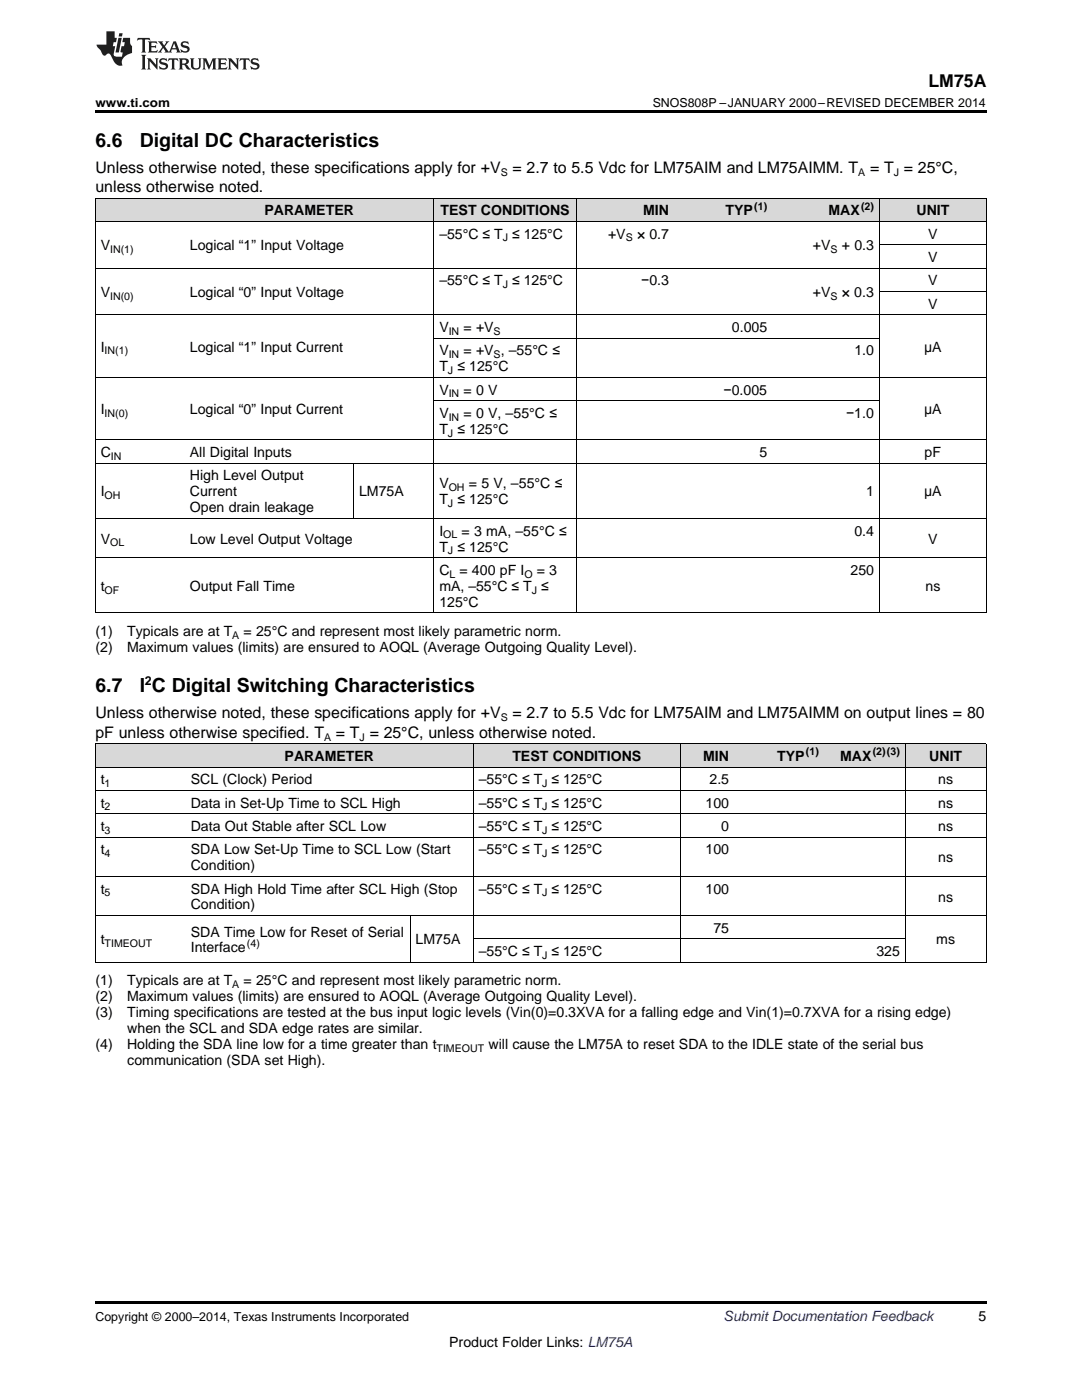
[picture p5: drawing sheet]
<svg xmlns="http://www.w3.org/2000/svg" width="216mm" height="279mm" viewBox="0 0 216 279" stroke-linecap="round" stroke-linejoin="round" font-family="sans-serif">
<defs><g id="words">
<g font-size="3.9">
<text x="19" y="29.3">6.6</text>
<text x="27.9" y="29.3">Digital DC Characteristics</text>
<text x="19" y="138.2">6.7</text>
<text x="27.9" y="138.2">I C Digital Switching Characteristics</text>
</g>
<text font-size="3.5" x="185.3" y="17.3">LM75A</text>
<g font-size="3.2">
<text x="19" y="34.4">Unless otherwise noted, these specifications apply for +V</text>
<text x="102.3" y="34.4">= 2.7 to 5.5 Vdc for LM75AIM and LM75AIMM. T</text>
<text x="173.6" y="34.4">= T = 25°C,</text>
<text x="19" y="38.3">unless otherwise noted.</text>
<text x="19" y="143.3">Unless otherwise noted, these specifications apply for +V</text>
<text x="102.3" y="143.3">= 2.7 to 5.5 Vdc for LM75AIM and LM75AIMM on output lines = 80</text>
<text x="19" y="147.2">pF unless otherwise specified. T</text>
<text x="67" y="147.2">= T = 25°C, unless otherwise noted.</text>
</g>
<g font-size="2.8">
<text x="52.8" y="43">PARAMETER</text>
<text x="87.7" y="47.6">–55°C ≤ T ≤ 125°C</text>
<text x="87.9" y="43">TEST CONDITIONS</text>
<text x="121.3" y="47.6">+V</text>
<text x="127.1" y="47.6">× 0.7</text>
<text x="128.3" y="43">MIN</text>
<text x="144.8" y="43">TYP</text>
<text x="165.3" y="43">MAX</text>
<text x="182.9" y="43">UNIT</text>
<text x="185.2" y="47.6">V</text>
<text x="20.1" y="50">V</text>
<text x="37.9" y="50">Logical “1” Input Voltage</text>
<text x="162.2" y="50">+V</text>
<text x="168" y="50">+ 0.3</text>
<text x="185.2" y="52.3">V</text>
<text x="20.1" y="59.3">V</text>
<text x="37.9" y="59.3">Logical “0” Input Voltage</text>
<text x="87.7" y="56.9">–55°C ≤ T ≤ 125°C</text>
<text x="128" y="56.9">−0.3</text>
<text x="162.2" y="59.3">+V</text>
<text x="168" y="59.3">× 0.3</text>
<text x="185.2" y="56.9">V</text>
<text x="185.2" y="61.6">V</text>
<text x="20.1" y="70.2">I</text>
<text x="37.9" y="70.2">Logical “1” Input Current</text>
<text x="87.7" y="66.3">V</text>
<text x="87.7" y="70.9">V</text>
<text x="92.5" y="66.3">= +V</text>
<text x="92.5" y="70.9">= +V , –55°C ≤</text>
<text x="146" y="66.3">0.005</text>
<text x="170.5" y="70.9">1.0</text>
<text x="184.4" y="70.2">μA</text>
<text x="87.7" y="74.1">T ≤ 125°C</text>
<text x="20.1" y="82.7">I</text>
<text x="37.9" y="82.7">Logical “0” Input Current</text>
<text x="87.7" y="78.7">V</text>
<text x="87.7" y="83.4">V</text>
<text x="92.5" y="78.7">= 0 V</text>
<text x="92.5" y="83.4">= 0 V, –55°C ≤</text>
<text x="144.4" y="78.7">−0.005</text>
<text x="168.8" y="83.4">−1.0</text>
<text x="184.4" y="82.7">μA</text>
<text x="87.7" y="86.6">T ≤ 125°C</text>
<text x="20.1" y="91.2">C</text>
<text x="37.9" y="91.2">All Digital Inputs</text>
<text x="37.9" y="95.9">High Level Output</text>
<text x="151.5" y="91.2">5</text>
<text x="184.5" y="91.2">pF</text>
<text x="20.1" y="99.1">I</text>
<text x="37.9" y="99.1">Current</text>
<text x="71.6" y="99.1">LM75A</text>
<text x="87.7" y="97.5">V</text>
<text x="87.7" y="100.6">T ≤ 125°C</text>
<text x="93.6" y="97.5">= 5 V, –55°C ≤</text>
<text x="172.9" y="99.1">1</text>
<text x="184.4" y="99.1">μA</text>
<text x="37.9" y="102.2">Open drain leakage</text>
<text x="87.7" y="106.9">I</text>
<text x="92.1" y="106.9">= 3 mA, –55°C ≤</text>
<text x="170.5" y="106.9">0.4</text>
<text x="20.1" y="108.5">V</text>
<text x="37.9" y="108.5">Low Level Output Voltage</text>
<text x="87.7" y="110.1">T ≤ 125°C</text>
<text x="185.2" y="108.5">V</text>
<text x="20.1" y="117.9">t</text>
<text x="37.9" y="117.9">Output Fall Time</text>
<text x="87.7" y="114.7">C</text>
<text x="87.7" y="117.9">mA, –55°C ≤ T ≤</text>
<text x="91.7" y="114.7">= 400 pF I</text>
<text x="107.1" y="114.7">= 3</text>
<text x="169.7" y="114.7">250</text>
<text x="184.7" y="117.9">ns</text>
<text x="87.7" y="121.1">125°C</text>
<text x="19" y="126.9">(1)</text>
<text x="19" y="130.1">(2)</text>
<text x="25.4" y="126.9">Typicals are at T</text>
<text x="25.4" y="130.1">Maximum values (limits) are ensured to AOQL (Average Outgoing Quality Level).</text>
<text x="48.6" y="126.9">= 25°C and represent most likely parametric norm.</text>
<text x="56.8" y="151.9">PARAMETER</text>
<text x="102.2" y="151.9">TEST CONDITIONS</text>
<text x="140.3" y="151.9">MIN</text>
<text x="155.1" y="151.9">TYP</text>
<text x="167.6" y="151.9">MAX</text>
<text x="185.4" y="151.9">UNIT</text>
<text x="20.1" y="156.5">t</text>
<text x="20.1" y="161.2">t</text>
<text x="38.1" y="156.5">SCL (Clock) Period</text>
<text x="38.1" y="161.2">Data in Set-Up Time to SCL High</text>
<text x="95.5" y="156.5">–55°C ≤ T ≤ 125°C</text>
<text x="95.5" y="161.2">–55°C ≤ T ≤ 125°C</text>
<text x="140.8" y="161.2">100</text>
<text x="141.6" y="156.5">2.5</text>
<text x="187.2" y="156.5">ns</text>
<text x="187.2" y="161.2">ns</text>
<text x="20.1" y="165.8">t</text>
<text x="38.1" y="165.8">Data Out Stable after SCL Low</text>
<text x="95.5" y="165.8">–55°C ≤ T ≤ 125°C</text>
<text x="143.9" y="165.8">0</text>
<text x="187.2" y="165.8">ns</text>
<text x="20.1" y="170.5">t</text>
<text x="38.1" y="170.5">SDA Low Set-Up Time to SCL Low (Start</text>
<text x="38.1" y="173.7">Condition)</text>
<text x="95.5" y="170.5">–55°C ≤ T ≤ 125°C</text>
<text x="140.8" y="170.5">100</text>
<text x="187.2" y="172.1">ns</text>
<text x="20.1" y="178.3">t</text>
<text x="38.1" y="178.3">SDA High Hold Time after SCL High (Stop</text>
<text x="95.5" y="178.3">–55°C ≤ T ≤ 125°C</text>
<text x="140.8" y="178.3">100</text>
<text x="187.2" y="179.9">ns</text>
<text x="38.1" y="181.5">Condition)</text>
<text x="20.1" y="188.5">t</text>
<text x="38.1" y="186.9">SDA Time Low for Reset of Serial</text>
<text x="38.1" y="190.1">Interface</text>
<text x="82.9" y="188.5">LM75A</text>
<text x="95.5" y="190.8">–55°C ≤ T ≤ 125°C</text>
<text x="142.3" y="186.2">75</text>
<text x="174.9" y="190.8">325</text>
<text x="186.8" y="188.5">ms</text>
<text x="19" y="196.7">(1)</text>
<text x="25.4" y="196.7">Typicals are at T</text>
<text x="48.6" y="196.7">= 25°C and represent most likely parametric norm.</text>
<text x="19" y="199.8">(2)</text>
<text x="19" y="203">(3)</text>
<text x="25.4" y="199.8">Maximum values (limits) are ensured to AOQL (Average Outgoing Quality Level).</text>
<text x="25.4" y="203">Timing specifications are tested at the bus input logic levels (Vin(0)=0.3XVA for a falling edge and Vin(1)=0.7XVA for a rising edge)</text>
<text x="19" y="209.4">(4)</text>
<text x="25.4" y="209.4">Holding the SDA line low for a time greater than t</text>
<text x="25.4" y="206.2">when the SCL and SDA edge rates are similar.</text>
<text x="97.5" y="209.4">will cause the LM75A to reset SDA to the IDLE state of the serial bus</text>
<text x="25.4" y="212.5">communication (SDA set High).</text>
<text x="195.3" y="263.6">5</text>
<text x="89.6" y="268.9">Product Folder Links: LM75A</text>
</g>
<text font-size="2.8" fill="#0000c8" x="144.4" y="263.6">Submit Documentation Feedback</text>
<g font-size="2.5">
<text x="19" y="21.4">www.ti.com</text>
<text x="130.2" y="21.4">SNOS808P –JANUARY 2000–REVISED DECEMBER 2014</text>
<text x="28.9" y="136.6">2</text>
<text x="19" y="263.6">Copyright © 2000–2014, Texas Instruments Incorporated</text>
</g>
<g font-size="2.1">
<text x="99.9" y="35.1">S</text>
<text x="171.3" y="35.1">A</text>
<text x="178.4" y="35.1">J</text>
<text x="150.5" y="41.8">(1)</text>
<text x="171.8" y="41.8">(2)</text>
<text x="22" y="50.5">IN(1)</text>
<text x="100.3" y="48.2">J</text>
<text x="124.8" y="48.2">S</text>
<text x="165.7" y="50.5">S</text>
<text x="22" y="59.8">IN(0)</text>
<text x="100.3" y="57.5">J</text>
<text x="165.7" y="59.8">S</text>
<text x="20.9" y="70.7">IN(1)</text>
<text x="89.5" y="66.8">IN</text>
<text x="89.5" y="71.5">IN</text>
<text x="98.5" y="66.8">S</text>
<text x="98.5" y="71.5">S</text>
<text x="89.4" y="74.6">J</text>
<text x="20.9" y="83.2">IN(0)</text>
<text x="89.5" y="79.3">IN</text>
<text x="89.5" y="84">IN</text>
<text x="89.4" y="87.1">J</text>
<text x="22.1" y="91.8">IN</text>
<text x="20.9" y="99.6">OH</text>
<text x="89.4" y="101.2">J</text>
<text x="89.5" y="98">OH</text>
<text x="88.4" y="107.5">OL</text>
<text x="22" y="109">OL</text>
<text x="89.4" y="110.6">J</text>
<text x="20.9" y="118.5">OF</text>
<text x="89.7" y="115.3">L</text>
<text x="104.6" y="115.3">O</text>
<text x="106.1" y="118.5">J</text>
<text x="46.4" y="127.5">A</text>
<text x="99.9" y="144">S</text>
<text x="64.7" y="147.8">A</text>
<text x="71.8" y="147.8">J</text>
<text x="160.8" y="150.7">(1)</text>
<text x="174.2" y="150.7">(2)(3)</text>
<text x="20.9" y="157.1">1</text>
<text x="20.9" y="161.7">2</text>
<text x="108.2" y="157.1">J</text>
<text x="108.2" y="161.7">J</text>
<text x="20.9" y="166.4">3</text>
<text x="108.2" y="166.4">J</text>
<text x="20.9" y="171.1">4</text>
<text x="108.2" y="171.1">J</text>
<text x="20.9" y="178.9">5</text>
<text x="108.2" y="178.9">J</text>
<text x="20.9" y="189.1">TIMEOUT</text>
<text x="49.3" y="188.9">(4)</text>
<text x="108.2" y="191.4">J</text>
<text x="46.4" y="197.2">A</text>
<text x="87.1" y="209.9">TIMEOUT</text>
</g>
</g></defs>
<g fill="#d8d8d8">
<path d="M19 148.5h18v4.6h-18z"/>
<path d="M37 148.5h44.9v4.6h-44.9z"/>
<path d="M81.9 148.5h12.6v4.6h-12.6z"/>
<path d="M94.5 148.5h41.3v4.6h-41.3z"/>
<path d="M135.8 148.5h10.7v4.6h-10.7z"/>
<path d="M146.5 148.5h18v4.6h-18z"/>
<path d="M164.5 148.5h16.2v4.6h-16.2z"/>
<path d="M180.7 148.5h16.1v4.6h-16.1z"/>
<path d="M19 39.6h17.8v4.6h-17.8z"/>
<path d="M36.8 39.6h33.8v4.6h-33.8z"/>
<path d="M70.6 39.6h16v4.6h-16z"/>
<path d="M86.6 39.6h28.4v4.6h-28.4z"/>
<path d="M115 39.6h19.6v4.6h-19.6z"/>
<path d="M134.6 39.6h19.6v4.6h-19.6z"/>
<path d="M154.2 39.6h21.3v4.6h-21.3z"/>
<path d="M175.5 39.6h21.3v4.6h-21.3z"/>
</g>
<g fill="#000">
<path d="M19 22h177.8v.5h-177.8zM19 122.3h.2zM70.5 122.3h.1zM86.5 122.3h.1zM114.9 122.3h.1zM175.4 122.3h.1zM196.7 122.3h.1zM19 192.1h.2zM81.8 192.1h.1zM94.4 192.1h.1zM135.7 192.1h.1zM180.6 192.1h.1z"/>
<path d="M196.7 192.1h.1zM19 259.7h177.8v.5h-177.8z"/>
</g>
<g fill="none" stroke="#000" stroke-width=".2">
<path d="M19 39.5h177.8M19.1 39.5v82.8M86.6 39.5v82.8M115 39.5v82.8M175.5 39.5v82.8M196.8 39.5v82.8M19 53.5h177.8M19 44.2h177.8M175.5 58.2h21.3M175.5 48.8h21.3M19 75.3h177.8M19 62.8h177.8"/>
<path d="M86.6 80h88.9M86.6 67.5h88.9M19 92.4h177.8M19 87.8h177.8M70.5 92.5v11M19 111.3h177.8M19 103.5h177.8M19 122.3h177.8M19 157.7h177.8M19 153.1h177.8M19 148.4h177.8M19.1 148.4v43.7"/>
<path d="M94.4 148.4v43.7M135.7 148.4v43.7M180.6 148.4v43.7M196.8 148.4v43.7M19 174.9h177.8M19 167.1h177.8M19 162.4h177.8M19 192h177.8M19 182.7h177.8M81.8 182.7v9.4M94.5 187.4h86.2"/>
</g>
<g fill="#231f20">
<path d="M27.5 7.6l-.1 .5 .4-.2h.6v.1v2.1l-.2 .4h1l-.3-.4v-2.1l.1-.1h.5l.5 .2-.2-.5zM29.5 8.3l.2 .3v1.5l-.2 .4h1.8l.2-.6a1.04 1.04 0 0 1-1.3 .2v-.7h.6l.3 .2v-.6l-.3 .2h-.6v-.6l.8-.1 .4 .3-.2-.5zM31.5 8.3l.9 1.1-.9 1.1h.8l-.2-.2 .5-.7 .4 .7-.2 .2h1.5l-.1-.2 .1-.4h.9l.1 .4-.2 .2h1l-.3-.3-.7-1.9h-.5l-.9 2-.8-1 .9-1h-.8l.1 .3-.3 .5-.4-.6 .2-.2zM34.7 8.6l.4 1h-.7zM36.3 8.4a.63 .63 0 0 0-.2 .7 .63 .63 0 0 0 .6 .4l.6 .2 .1 .2a.75 .75 0 0 1-.7 .4 .75 .75 0 0 1-.6-.5l.1 .7 .1-.1a1.11 1.11 0 0 0 1.5-.6 1.13 1.13 0 0 0-1.2-.8l-.1-.4a1.04 1.04 0 0 1 1.2 .2l-.2-.5-.1 .1-.5-.2zM28.2 10.9l.2 .4v2.2l-.2 .4h1l-.3-.4v-2.2l.3-.4zM29.3 11.6l.3 .4v1.5l-.3 .4h.8l-.2-.4v-1.3l1.5 1.7v-1.9l.2-.4h-.7l.2 .4v.9l-1.1-1.3zM32 11.8a.62 .62 0 0 0-.2 .7 .62 .62 0 0 0 .6 .4l.6 .1 .1 .3a.76 .76 0 0 1-.7 .3 .76 .76 0 0 1-.6-.4l.1 .7 .1-.1a1.11 1.11 0 0 0 1.5-.6 1.13 1.13 0 0 0-1.2-.8l-.1-.4a1.04 1.04 0 0 1 1.2 .2l-.2-.6-.1 .1-.5-.1zM33.7 11.6l-.2 .6a.61 .61 0 0 1 .8-.3v1.6l-.2 .4h.9l-.2-.4v-1.6a.63 .63 0 0 1 .8 .3l-.2-.6zM35.6 11.6l.3 .4v1.5l-.3 .4h1l-.2-.2v-.8l.5 .2a.76 .76 0 0 0 1.2 .7l-1-1a.58 .58 0 0 0 .6-.5 .58 .58 0 0 0-.5-.6zM36.4 11.9h.1a.45 .45 0 0 1 .5 .1 .45 .45 0 0 1 .1 .5l-.7 .2zM37.9 11.6l.2 .2a2.17 2.17 0 0 0 .3 1.9 .99 .99 0 0 0 1.6-.6v-1.1l.2-.4h-.7l.2 .2a1.92 1.92 0 0 1-.2 1.8 .6 .6 0 0 1-.9-.5v-1.1l.2-.4zM40.4 11.6l.2 .4v1.5l-.2 .4h.7l-.2-.4v-1.4l.8 1.8 .8-1.8v1.4l-.2 .4h.9l-.2-.4v-1.5l.2-.4h-.8l-.6 1.5-.6-1.5zM43.4 11.6l.2 .4v1.5l-.2 .4h1.8l.2-.6a1.04 1.04 0 0 1-1.3 .1v-.6h.5l.4 .2v-.6l-.4 .2h-.5v-.7h.8l.3 .3-.1-.6zM45.5 11.6l.2 .4v1.5l-.2 .4h.7l-.2-.4v-1.3l1.5 1.7v-1.9l.2-.4h-.7l.2 .4v.9l-1.1-1.3zM47.9 11.6l-.1 .6a.61 .61 0 0 1 .8-.3v1.6l-.3 .4h1l-.3-.4 .1-1.6a.63 .63 0 0 1 .7 .3l-.1-.6zM50.2 11.8a.62 .62 0 0 0-.2 .7 .62 .62 0 0 0 .6 .4l.6 .1 .2 .3a.76 .76 0 0 1-.8 .3 .76 .76 0 0 1-.6-.4l.1 .7 .2-.1a1.11 1.11 0 0 0 1.5-.6 1.13 1.13 0 0 0-1.3-.8l-.1-.4a1.04 1.04 0 0 1 1.2 .2l-.1-.6-.2 .1-.5-.1z"/>
<path d="M21.2 6.3v2.6h-1.9l.1 .4 .7 .9a.91 .91 0 0 0 1 .8 .56 .56 0 0 1 .5-.3 .56 .56 0 0 1 .5 .3l.4 .8a1.53 1.53 0 0 0 1.9 1.2 1.54 1.54 0 0 1 1-2.1l.9-.3v-1.4a1.52 1.52 0 0 1-.3-1.6h-1.4l-.2 .8h.5l-.2 .8h-.4l-.2 1v.2l.4 .1-.2 .8a1.93 1.93 0 0 1-1.6-.3l.3-1.8h-.5l.2-.8h.4l.2-.8h-.4v-1.3zM23.6 7.6l-.6 2.9h.7l.6-2.9zM23.8 6.6l-.1 .7h.6l.2-.7z"/>
</g>
<use href="#words"/>
</svg>
